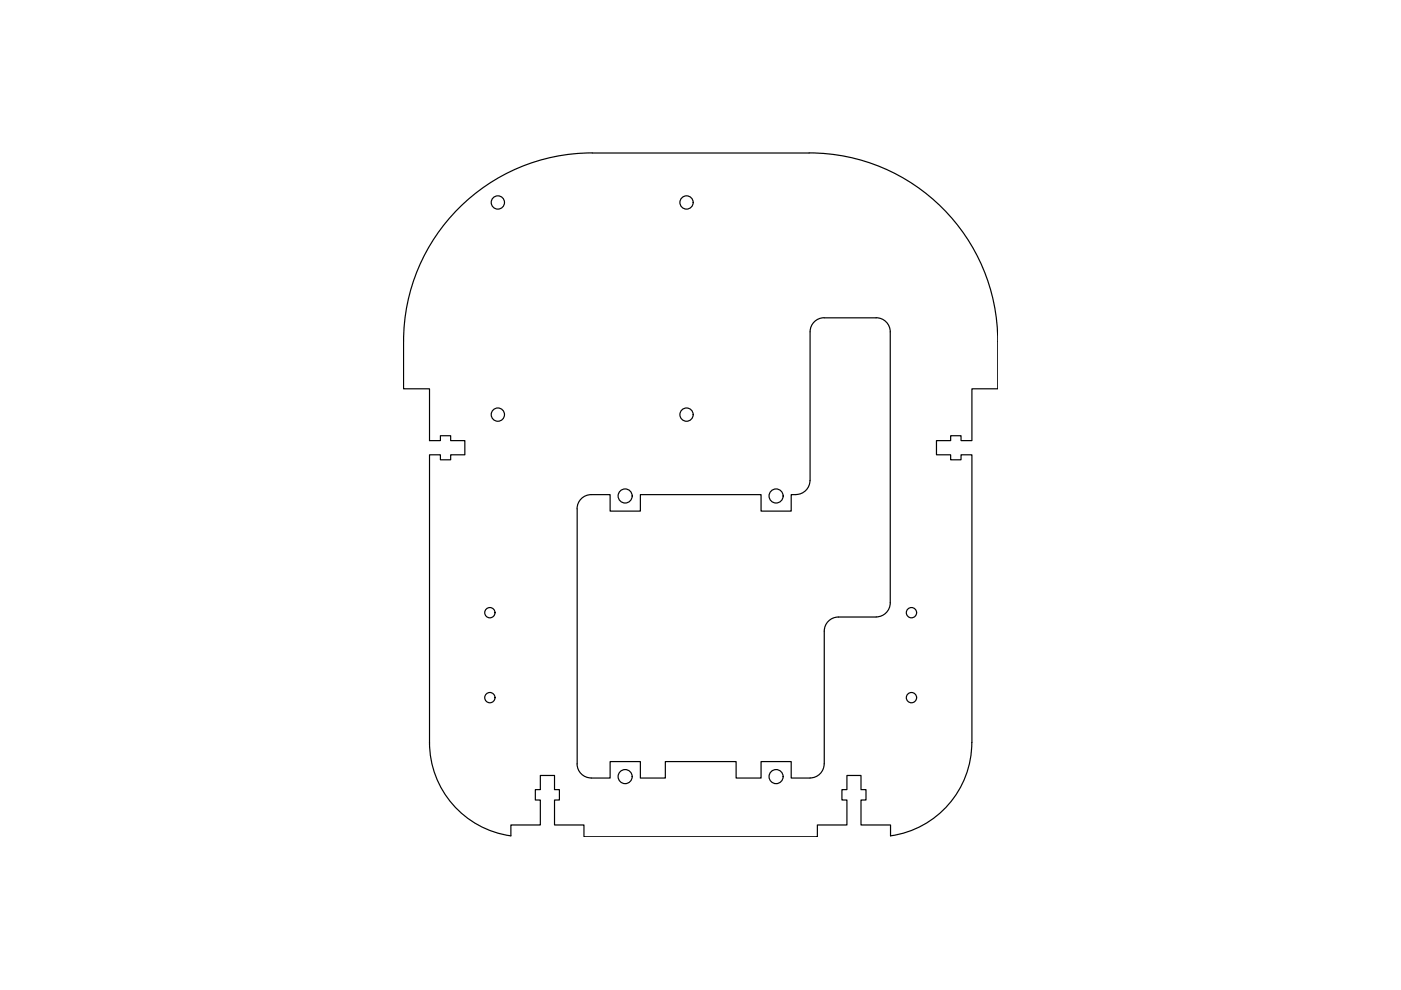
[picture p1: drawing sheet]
<svg xmlns="http://www.w3.org/2000/svg" width="297mm" height="210mm" viewBox="0 0 297 210" stroke-linecap="round" stroke-linejoin="round" font-family="sans-serif">
<!-- layer: 0 -->
<g fill="none" stroke="#000" stroke-width=".25">
<path d="M171.8 70.4l-.1 31.5a2.99 2.99 0 0 1-3 3M185.8 67.4a2.99 2.99 0 0 1 3 3M185.8 67.4h-11.1a2.99 2.99 0 0 0-2.9 3M188.8 70.4v57.4a2.99 2.99 0 0 1-3 3M122.4 107.9v54.1M168.7 104.9h-.9v3.5h-6.4v-3.5h-25.6v3.5h-6.4v-3.5h-4.1a2.99 2.99 0 0 0-2.9 3M185.8 130.8h-8a2.99 2.99 0 0 0-3 3v28.2M206 157.4a20 20 0 0 1-17.2 19.8M206.1 157.4v-61h-2.3v1.1h-2.2v-1.1h-3v-3h3v-1h2.2v1h2.3v-11h5.4v-10a40 40 0 0 0-39.9-40h-46a40 40 0 0 0-40 40v10h5.5v11h2.3v-1h2.2v1h3v3h-3v1.1h-2.2v-1.1h-2.3v61a20 20 0 0 0 17.2 19.8M108.3 177.2v-2.3h6.3v-5.3h-1.1v-2.2h1.1v-3h3v3h1v2.2h-1v5.3h6.2v2.5h49.5v-2.5h6.3v-5.3h-1.1v-2.2h1.1v-3h2.9v3h1.1v2.2h-1.1v5.3h6.3v2.3M122.4 161.9a3 3 0 0 0 3 3.1h4v-3.5h6.4v3.5h5.3v-3.5h15v3.5h5.3v-3.5h6.4v3.5l3.9-.1a2.99 2.99 0 0 0 3-3"/>
<circle cx="105.6" cy="42.9" r="1.41"/>
<circle cx="145.6" cy="42.9" r="1.41"/>
<circle cx="105.6" cy="87.9" r="1.41"/>
<circle cx="145.6" cy="87.9" r="1.41"/>
<circle cx="132.5" cy="105.2" r="1.49"/>
<circle cx="164.5" cy="105.2" r="1.49"/>
<circle cx="103.9" cy="129.9" r="1.09"/>
<circle cx="193.2" cy="129.9" r="1.09"/>
<circle cx="103.9" cy="147.9" r="1.09"/>
<circle cx="193.2" cy="147.9" r="1.09"/>
<circle cx="132.5" cy="164.7" r="1.49"/>
<circle cx="164.5" cy="164.7" r="1.49"/>
</g>
</svg>
